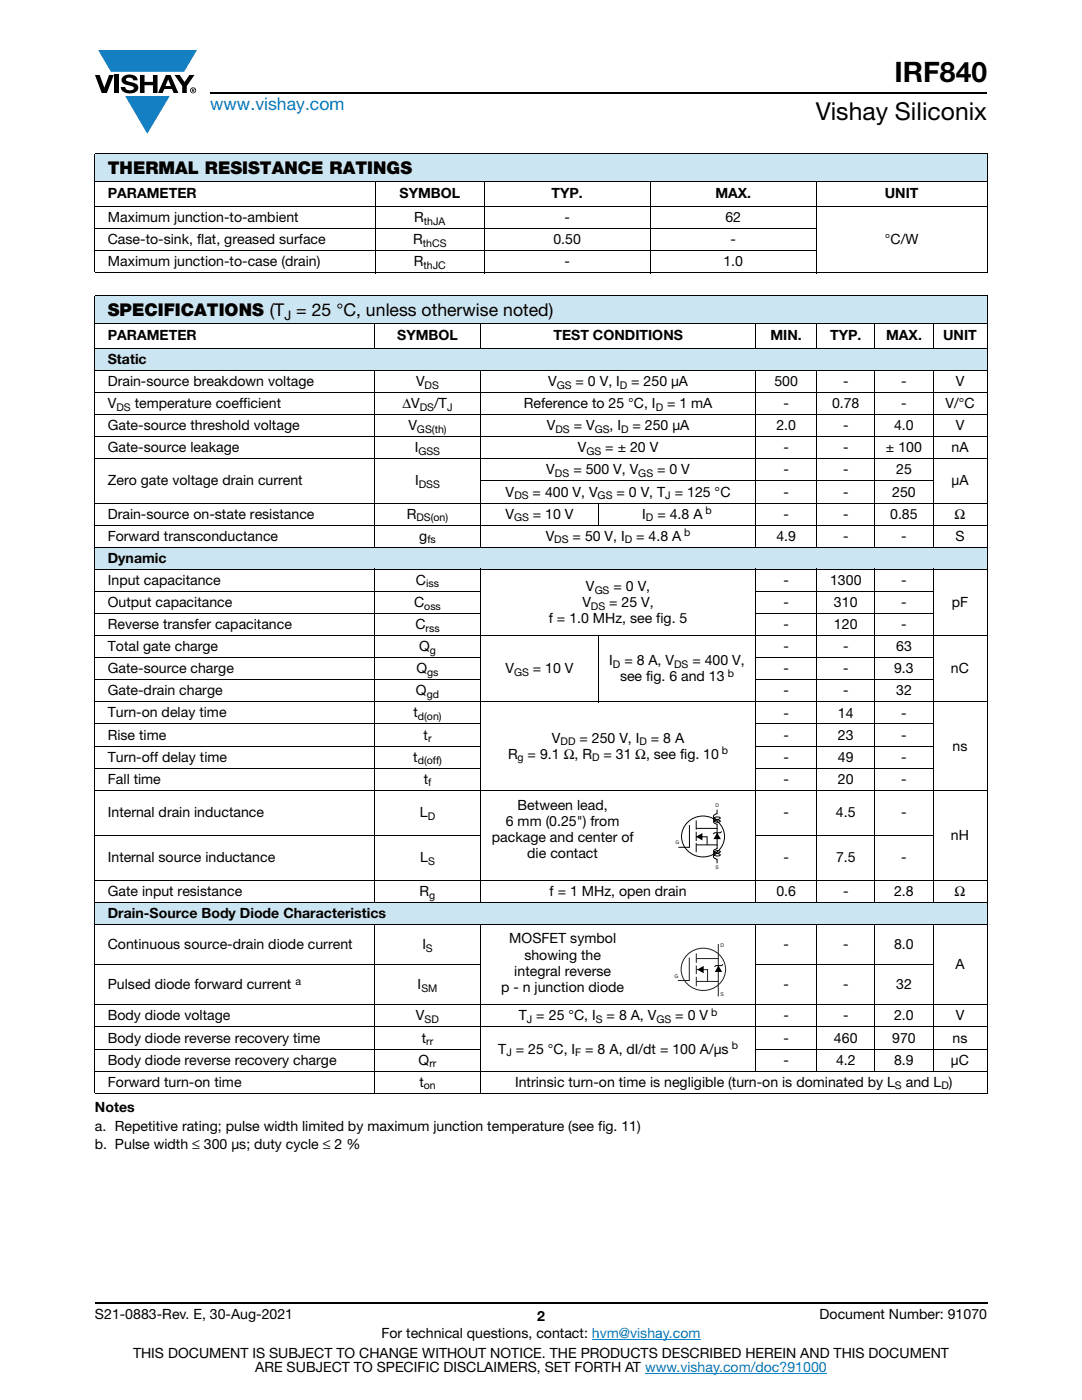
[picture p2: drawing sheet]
<svg xmlns="http://www.w3.org/2000/svg" width="216mm" height="279mm" viewBox="0 0 216 279" stroke-linecap="round" stroke-linejoin="round" font-family="sans-serif">
<defs><g id="words">
<text font-size="5.6" x="178.5" y="16.4">IRF840</text>
<text font-size="4.9" x="162.8" y="24">Vishay Siliconix</text>
<text font-size="3.5" fill="#007ec4" x="42" y="21.9">www.vishay.com</text>
<g font-size="3.5">
<text x="21.5" y="34.8">THERMAL RESISTANCE RATINGS</text>
<text x="21.5" y="63.1">SPECIFICATIONS (T = 25 °C, unless otherwise noted)</text>
</g>
<g font-size="2.8">
<text x="21.5" y="39.6">PARAMETER</text>
<text x="79.7" y="39.6">SYMBOL</text>
<text x="110" y="39.6">TYP.</text>
<text x="142.7" y="39.6">MAX.</text>
<text x="176.6" y="39.6">UNIT</text>
<text x="21.5" y="44.3">Maximum junction-to-ambient</text>
<text x="82.7" y="44.3">R</text>
<text x="112.6" y="44.3">-</text>
<text x="144.8" y="44.3">62</text>
<text x="21.5" y="48.7">Case-to-sink, flat, greased surface</text>
<text x="21.5" y="53.1">Maximum junction-to-case (drain)</text>
<text x="82.4" y="48.7">R</text>
<text x="82.6" y="53.1">R</text>
<text x="110.4" y="48.7">0.50</text>
<text x="112.6" y="53.1">-</text>
<text x="144.4" y="53.1">1.0</text>
<text x="145.8" y="48.7">-</text>
<text x="176.6" y="48.7">°C/W</text>
<text x="21.5" y="67.9">PARAMETER</text>
<text x="79.3" y="67.9">SYMBOL</text>
<text x="110.4" y="67.9">TEST CONDITIONS</text>
<text x="153.7" y="67.9">MIN.</text>
<text x="165.6" y="67.9">TYP.</text>
<text x="176.8" y="67.9">MAX.</text>
<text x="188.2" y="67.9">UNIT</text>
<text x="21.5" y="72.6">Static</text>
<text x="21.5" y="77">Drain-source breakdown voltage</text>
<text x="83" y="77">V</text>
<text x="109.3" y="77">V</text>
<text x="114.8" y="77">= 0 V, I</text>
<text x="126" y="77">= 250 μA</text>
<text x="154.5" y="77">500</text>
<text x="168.2" y="77">-</text>
<text x="179.8" y="77">-</text>
<text x="190.7" y="77">V</text>
<text x="21.5" y="81.4">V</text>
<text x="26.9" y="81.4">temperature coefficient</text>
<text x="80.3" y="81.4">ΔV</text>
<text x="86.6" y="81.4">/T</text>
<text x="104.5" y="81.4">Reference to 25 °C, I</text>
<text x="133.1" y="81.4">= 1 mA</text>
<text x="156.3" y="81.4">-</text>
<text x="166" y="81.4">0.78</text>
<text x="179.8" y="81.4">-</text>
<text x="188.6" y="81.4">V/°C</text>
<text x="21.5" y="85.9">Gate-source threshold voltage</text>
<text x="81.5" y="85.9">V</text>
<text x="109.1" y="85.9">V</text>
<text x="114.5" y="85.9">= V</text>
<text x="121.6" y="85.9">, I</text>
<text x="126.2" y="85.9">= 250 μA</text>
<text x="154.9" y="85.9">2.0</text>
<text x="168.2" y="85.9">-</text>
<text x="178.4" y="85.9">4.0</text>
<text x="190.7" y="85.9">V</text>
<text x="21.5" y="90.3">Gate-source leakage</text>
<text x="82.8" y="90.3">I</text>
<text x="109" y="94.7">V</text>
<text x="114.4" y="94.7">= 500 V, V</text>
<text x="115.3" y="90.3">V</text>
<text x="120.8" y="90.3">= ± 20 V</text>
<text x="131.1" y="94.7">= 0 V</text>
<text x="156.3" y="90.3">-</text>
<text x="156.3" y="94.7">-</text>
<text x="168.2" y="90.3">-</text>
<text x="168.2" y="94.7">-</text>
<text x="176.8" y="90.3">± 100</text>
<text x="178.8" y="94.7">25</text>
<text x="189.9" y="90.3">nA</text>
<text x="21.5" y="96.9">Zero gate voltage drain current</text>
<text x="82.8" y="96.9">I</text>
<text x="100.9" y="99.1">V</text>
<text x="106.3" y="99.1">= 400 V, V</text>
<text x="123" y="99.1">= 0 V, T = 125 °C</text>
<text x="156.3" y="99.1">-</text>
<text x="168.2" y="99.1">-</text>
<text x="178" y="99.1">250</text>
<text x="189.9" y="96.9">μA</text>
<text x="21.5" y="107.9">Forward transconductance</text>
<text x="21.5" y="103.5">Drain-source on-state resistance</text>
<text x="81.2" y="103.5">R</text>
<text x="83.7" y="107.9">g</text>
<text x="100.8" y="103.5">V</text>
<text x="106.3" y="103.5">= 10 V</text>
<text x="108.9" y="107.9">V</text>
<text x="114.3" y="107.9">= 50 V, I</text>
<text x="126.9" y="107.9">= 4.8 A</text>
<text x="128.2" y="103.5">I</text>
<text x="131.2" y="103.5">= 4.8 A</text>
<text x="154.9" y="107.9">4.9</text>
<text x="156.3" y="103.5">-</text>
<text x="168.2" y="107.9">-</text>
<text x="168.2" y="103.5">-</text>
<text x="177.6" y="103.5">0.85</text>
<text x="179.8" y="107.9">-</text>
<text x="190.5" y="103.5">Ω</text>
<text x="190.6" y="107.9">S</text>
<text x="21.5" y="112.3">Dynamic</text>
<text x="21.5" y="116.7">Input capacitance</text>
<text x="83" y="116.7">C</text>
<text x="116.9" y="118">V</text>
<text x="122.4" y="118">= 0 V,</text>
<text x="156.3" y="116.7">-</text>
<text x="165.6" y="116.7">1300</text>
<text x="179.8" y="116.7">-</text>
<text x="21.5" y="121.1">Output capacitance</text>
<text x="21.5" y="125.6">Reverse transfer capacitance</text>
<text x="82.6" y="121.1">C</text>
<text x="82.9" y="125.6">C</text>
<text x="109.5" y="124.3">f = 1.0 MHz, see fig. 5</text>
<text x="116.2" y="121.1">V</text>
<text x="121.6" y="121.1">= 25 V,</text>
<text x="156.3" y="125.6">-</text>
<text x="156.3" y="121.1">-</text>
<text x="166.4" y="125.6">120</text>
<text x="166.4" y="121.1">310</text>
<text x="179.8" y="125.6">-</text>
<text x="179.8" y="121.1">-</text>
<text x="189.9" y="121.1">pF</text>
<text x="21.5" y="130">Total gate charge</text>
<text x="83.6" y="130">Q</text>
<text x="156.3" y="130">-</text>
<text x="168.2" y="130">-</text>
<text x="178.8" y="130">63</text>
<text x="21.5" y="134.4">Gate-source charge</text>
<text x="83.1" y="134.4">Q</text>
<text x="100.8" y="134.4">V</text>
<text x="106.3" y="134.4">= 10 V</text>
<text x="121.6" y="132.8">I</text>
<text x="123.7" y="136">see fig. 6 and 13</text>
<text x="124.6" y="132.8">= 8 A, V</text>
<text x="138.2" y="132.8">= 400 V,</text>
<text x="156.3" y="134.4">-</text>
<text x="168.2" y="134.4">-</text>
<text x="178.4" y="134.4">9.3</text>
<text x="189.8" y="134.4">nC</text>
<text x="21.5" y="138.8">Gate-drain charge</text>
<text x="21.5" y="143.2">Turn-on delay time</text>
<text x="82.5" y="143.2">t</text>
<text x="83" y="138.8">Q</text>
<text x="156.3" y="143.2">-</text>
<text x="156.3" y="138.8">-</text>
<text x="167.2" y="143.2">14</text>
<text x="168.2" y="138.8">-</text>
<text x="178.8" y="138.8">32</text>
<text x="179.8" y="143.2">-</text>
<text x="21.5" y="147.6">Rise time</text>
<text x="84.5" y="147.6">t</text>
<text x="110.1" y="148.2">V</text>
<text x="115.6" y="148.2">= 250 V, I</text>
<text x="129.9" y="148.2">= 8 A</text>
<text x="156.3" y="147.6">-</text>
<text x="167.2" y="147.6">23</text>
<text x="179.8" y="147.6">-</text>
<text x="190.1" y="149.8">ns</text>
<text x="21.5" y="152">Turn-off delay time</text>
<text x="82.5" y="152">t</text>
<text x="101.4" y="151.4">R</text>
<text x="105.3" y="151.4">= 9.1 Ω, R</text>
<text x="120.4" y="151.4">= 31 Ω, see fig. 10</text>
<text x="156.3" y="152">-</text>
<text x="167.2" y="152">49</text>
<text x="179.8" y="152">-</text>
<text x="21.5" y="156.4">Fall time</text>
<text x="84.6" y="156.4">t</text>
<text x="103.3" y="161.6">Between lead,</text>
<text x="156.3" y="156.4">-</text>
<text x="167.2" y="156.4">20</text>
<text x="179.8" y="156.4">-</text>
<text x="21.5" y="163.1">Internal drain inductance</text>
<text x="83.8" y="163.1">L</text>
<text x="98.1" y="168">package and center of</text>
<text x="100.9" y="164.8">6 mm (0.25&quot;) from</text>
<text x="156.3" y="163.1">-</text>
<text x="166.8" y="163.1">4.5</text>
<text x="179.8" y="163.1">-</text>
<text x="189.8" y="167.6">nH</text>
<text x="21.5" y="172.1">Internal source inductance</text>
<text x="83.8" y="172.1">L</text>
<text x="105.2" y="171.2">die contact</text>
<text x="156.3" y="172.1">-</text>
<text x="166.8" y="172.1">7.5</text>
<text x="179.8" y="172.1">-</text>
<text x="21.5" y="178.8">Gate input resistance</text>
<text x="83.7" y="178.8">R</text>
<text x="109.7" y="178.8">f = 1 MHz, open drain</text>
<text x="154.9" y="178.8">0.6</text>
<text x="168.2" y="178.8">-</text>
<text x="178.4" y="178.8">2.8</text>
<text x="190.5" y="178.8">Ω</text>
<text x="21.5" y="183.2">Drain-Source Body Diode Characteristics</text>
<text x="21.5" y="189.4">Continuous source-drain diode current</text>
<text x="84.3" y="189.4">I</text>
<text x="101.6" y="188.1">MOSFET symbol</text>
<text x="104.6" y="191.6">showing the</text>
<text x="156.3" y="189.4">-</text>
<text x="168.2" y="189.4">-</text>
<text x="178.4" y="189.4">8.0</text>
<text x="21.5" y="197.4">Pulsed diode forward current</text>
<text x="83.3" y="197.4">I</text>
<text x="100" y="198">p - n junction diode</text>
<text x="102.6" y="194.8">integral reverse</text>
<text x="156.3" y="197.4">-</text>
<text x="168.2" y="197.4">-</text>
<text x="178.8" y="197.4">32</text>
<text x="190.6" y="193.4">A</text>
<text x="21.5" y="203.6">Body diode voltage</text>
<text x="83" y="203.6">V</text>
<text x="103.5" y="203.6">T = 25 °C, I</text>
<text x="121.1" y="203.6">= 8 A, V</text>
<text x="134.7" y="203.6">= 0 V</text>
<text x="156.3" y="203.6">-</text>
<text x="168.2" y="203.6">-</text>
<text x="178.4" y="203.6">2.0</text>
<text x="190.7" y="203.6">V</text>
<text x="21.5" y="208.1">Body diode reverse recovery time</text>
<text x="84.2" y="208.1">t</text>
<text x="156.3" y="208.1">-</text>
<text x="166.4" y="208.1">460</text>
<text x="178" y="208.1">970</text>
<text x="190.1" y="208.1">ns</text>
<text x="21.5" y="212.5">Body diode reverse recovery charge</text>
<text x="83.5" y="212.5">Q</text>
<text x="99.4" y="210.3">T = 25 °C, I</text>
<text x="116.8" y="210.3">= 8 A, dI/dt = 100 A/μs</text>
<text x="156.3" y="212.5">-</text>
<text x="166.8" y="212.5">4.2</text>
<text x="178.4" y="212.5">8.9</text>
<text x="189.8" y="212.5">μC</text>
<text x="18.9" y="221.8">Notes</text>
<text x="21.5" y="216.9">Forward turn-on time</text>
<text x="83.7" y="216.9">t</text>
<text x="102.8" y="216.9">Intrinsic turn-on time is negligible (turn-on is dominated by L</text>
<text x="180.7" y="216.9">and L )</text>
<text x="18.9" y="225.7">a. Repetitive rating; pulse width limited by maximum junction temperature (see fig. 11)</text>
<text x="18.9" y="229.2">b. Pulse width ≤ 300 μs; duty cycle ≤ 2 %</text>
<text x="18.9" y="263.3">S21-0883-Rev. E, 30-Aug-2021</text>
<text x="107.2" y="263.6">2</text>
<text x="163.6" y="263.3">Document Number: 91070</text>
<text x="76.1" y="267.1">For technical questions, contact: hvm@vishay.com</text>
<text x="26.5" y="271">THIS DOCUMENT IS SUBJECT TO CHANGE WITHOUT NOTICE. THE PRODUCTS DESCRIBED HEREIN AND THIS DOCUMENT</text>
<text x="50.9" y="273.8">ARE SUBJECT TO SPECIFIC DISCLAIMERS, SET FORTH AT www.vishay.com/doc?91000</text>
</g>
<text font-size="2.6" x="56.8" y="63.8">J</text>
<g font-size="2.1">
<text x="84.6" y="44.8">thJA</text>
<text x="84.4" y="49.2">thCS</text>
<text x="84.5" y="53.6">thJC</text>
<text x="84.7" y="77.6">DS</text>
<text x="111.1" y="77.6">GS</text>
<text x="123.7" y="77.6">D</text>
<text x="23.2" y="82">DS</text>
<text x="83.8" y="82">DS</text>
<text x="89.2" y="82">J</text>
<text x="130.8" y="82">D</text>
<text x="83.2" y="86.4">GS(th)</text>
<text x="110.8" y="86.4">DS</text>
<text x="118.7" y="86.4">GS</text>
<text x="124" y="86.4">D</text>
<text x="83.5" y="90.8">GSS</text>
<text x="110.7" y="95.2">DS</text>
<text x="117" y="90.8">GS</text>
<text x="127.4" y="95.2">GS</text>
<text x="83.6" y="97.4">DSS</text>
<text x="102.6" y="99.6">DS</text>
<text x="119.3" y="99.6">GS</text>
<text x="132.8" y="99.6">J</text>
<text x="83.1" y="104">DS(on)</text>
<text x="102.6" y="104">GS</text>
<text x="128.9" y="104">D</text>
<text x="136.5" y="107.1">b</text>
<text x="140.8" y="102.7">b</text>
<text x="85.3" y="108.4">fs</text>
<text x="110.6" y="108.4">DS</text>
<text x="124.7" y="108.4">D</text>
<text x="85" y="117.2">iss</text>
<text x="118.7" y="118.5">GS</text>
<text x="84.7" y="121.6">oss</text>
<text x="117.9" y="121.6">DS</text>
<text x="84.9" y="126.1">rss</text>
<text x="85.8" y="130.5">g</text>
<text x="85.2" y="134.9">gs</text>
<text x="102.6" y="134.9">GS</text>
<text x="122.3" y="133.3">D</text>
<text x="134.5" y="133.3">DS</text>
<text x="145.2" y="135.1">b</text>
<text x="83.4" y="143.7">d(on)</text>
<text x="85.2" y="139.3">gd</text>
<text x="85.4" y="148.1">r</text>
<text x="111.9" y="148.7">DD</text>
<text x="127.6" y="148.7">D</text>
<text x="83.4" y="152.5">d(off)</text>
<text x="103.3" y="151.9">g</text>
<text x="118.1" y="151.9">D</text>
<text x="144.1" y="150.6">b</text>
<text x="85.4" y="156.9">f</text>
<text x="85.3" y="163.6">D</text>
<text x="85.4" y="172.6">S</text>
<text x="85.7" y="179.3">g</text>
<text x="85" y="189.9">S</text>
<text x="58.9" y="196.6">a</text>
<text x="84.1" y="198">SM</text>
<text x="141.9" y="202.8">b</text>
<text x="84.7" y="204.2">SD</text>
<text x="85" y="208.6">rr</text>
<text x="105.2" y="204.2">J</text>
<text x="118.9" y="204.2">S</text>
<text x="131" y="204.2">GS</text>
<text x="146" y="209.4">b</text>
<text x="85.7" y="213">rr</text>
<text x="101" y="210.8">J</text>
<text x="114.8" y="210.8">F</text>
<text x="84.6" y="217.4">on</text>
<text x="178.6" y="217.4">S</text>
<text x="187.9" y="217.4">D</text>
</g>
<g font-size="1" fill="#211e1e">
<text x="142.8" y="161.1">D</text>
<text x="134.8" y="168.5">G</text>
<text x="142.8" y="173.5">S</text>
<text x="143.8" y="189">D</text>
<text x="134.6" y="195.2">G</text>
<text x="143.7" y="198.9">S</text>
</g>
</g></defs>
<g fill="#147fc3">
<path d="M19.6 10h19.7l-2.6 4.3h-1.1h-13.5z"/>
<path d="M25 19.2h8.9l-4.5 7.5z"/>
</g>
<g fill="#000">
<path d="M18.9 15h1l.9 2.5 1-2.5h.9l-1.4 3.6h-1zM22.9 15h.9v3.6h-.9zM24.6 15.3a2.1 2.1 0 0 1 2.8 .3l.1 .4h-.9a.79 .79 0 0 0-.7-.5 .79 .79 0 0 0-.8 .4l.3 .3 1 .2a1.08 1.08 0 0 1 1.2 1 1.08 1.08 0 0 1-1.1 1.2 1.73 1.73 0 0 1-2.4-1.2h.9a.96 .96 0 0 0 .8 .6 .96 .96 0 0 0 .9-.4 1.31 1.31 0 0 0-1.2-.6 1.03 1.03 0 0 1-1.1-.6 1.03 1.03 0 0 1 .2-1.1zM27.9 15h.9v1.3h1.7v-1.3h.9v3.6h-.9v-1.6h-1.7v1.6h-.9zM34.8 15h1.1l.9 1.4 1-1.4h1l-1.5 2.2v1.4h-.9v-1.4z"/>
<path d="M33.6 15.9l.5 1.3h-1.1zM33.1 15l-1.6 3.6h1l.3-.8h1.5l.3 .8h1l-1.6-3.6z"/>
<path d="M38.4 17.8h.2v.2h-.2zM38.3 17.7v.7h.1v-.3l.4 .3-.2-.3 .2-.2-.1-.2z"/>
<path d="M38.1 18a.46 .46 0 0 1 .9 0 .46 .46 0 0 1-.9 0zM37.9 18a.6 .6 0 0 0 1.2 0 .6 .6 0 0 0-1.2 0z"/>
</g>
<path d="M42 18.6h155M18.9 260h178.1" fill="none" stroke="#000" stroke-width=".36"/>
<path d="M118.1 267.3h21.7M128.7 274h36.3" fill="none" stroke="#007ec4" stroke-width=".2"/>
<path d="M18.9 30.7h178.1v5.5h-178.1z" fill="#cce5f3"/>
<path d="M18.9 30.7h178.1M18.9 36.2h178.1M18.9 30.8v23.5M75 36.1v18.4M96.6 36.1v18.4M129.8 36.1v18.4M162.9 36.1v18.4M197 30.8v23.5M18.9 41.2h178.1M18.9 45.6h144.1M18.9 50h144.1M18.9 54.4h178.1" fill="none" stroke="#000" stroke-width=".2"/>
<g fill="#cce5f3">
<path d="M18.9 59h178.1v5.5h-178.1z"/>
<path d="M18.9 69.5h178.1v4.4h-178.1z"/>
<path d="M18.9 109.2h178.1v4.4h-178.1z"/>
<path d="M18.9 180.1h178.1v4.4h-178.1z"/>
</g>
<g fill="none" stroke="#000" stroke-width=".2">
<path d="M18.9 59h178.1M18.9 59.1v159M197 59.1v159M18.9 64.5h178.1M18.9 69.5h178.1M18.9 73.9h178.1M18.9 78.3h178.1M74.7 64.4v5.2M74.7 73.8v35.5M95.9 64.4v5.2M95.9 73.8v35.5M150.8 64.4v5.2"/>
<path d="M150.8 73.8v35.5M163 64.4v5.2M163 73.8v35.5M174.6 64.4v5.2M174.6 73.8v35.5M186.2 64.4v5.2M186.2 73.8v35.5M18.9 82.7h178.1M18.9 87.2h178.1M18.9 91.6h178.1M95.8 96h90.5M18.9 100.4h178.1"/>
<path d="M18.9 104.8h178.1M18.9 109.2h178.1M18.9 113.6h178.1M18.9 118h77.1M74.7 113.5v66.7M95.9 113.5v66.7M119.4 100.3v4.6M150.7 118h35.6M150.8 113.5v66.7M163 113.5v66.7M174.6 113.5v66.7M186.2 113.5v66.7"/>
<path d="M18.9 122.4h77.1M18.9 126.9h178.1M18.9 131.3h77.1M18.9 135.7h77.1M119.4 126.8v13.4M150.7 122.4h35.6M150.7 131.3h35.6M150.7 135.7h35.6M18.9 140.1h178.1M18.9 144.5h77.1M18.9 148.9h77.1M18.9 153.3h77.1"/>
<path d="M18.9 157.7h178.1M150.7 144.5h35.6M150.7 148.9h35.6M150.7 153.3h35.6M18.9 166.7h77.1M18.9 175.7h178.1M137 164.3a4.3 4.3 0 0 1 5.3-1 4.3 4.3 0 0 1 2 5.1 4.3 4.3 0 0 1-5.1 2.5 4.3 4.3 0 0 1-3.1-4.7l.2-.7zM137.6 164.7v4.4h-2.2M138.9 168.6h4.3M138.9 167h2.2v1.6M138.9 163.7v1.9M138.9 166v1.9"/>
<path d="M138.9 168.2v1.9M138.9 165.3h4.3M143.1 161.6v.8a.58 .58 0 0 0-.7 .6 .58 .58 0 0 0 .7 .5l.6-.2a.73 .73 0 0 0-.8-.3 .73 .73 0 0 0-.5 .7 .88 .88 0 0 0 1.3 .2 .85 .85 0 0 0-1.3 .2l.7 .4v4.9l-.7 .4a.82 .82 0 0 0 1.3 .2 .76 .76 0 0 0-.8-.2 .76 .76 0 0 0-.5 .7l.7 .3 .6-.2a.72 .72 0 0 0-.8-.2 .72 .72 0 0 0-.5 .7l.7 .4v.8M144 165.9l-.3 .3h-1.1l-.3 .3M150.7 166.7h35.6M18.9 180.1h178.1M18.9 184.5h178.1M18.9 192.5h77.1M74.7 184.4v33.9M95.9 184.4v33.9M144.3 192.4l-.3 .3h-1.2l-.2 .3M150.7 192.5h35.6"/>
<path d="M150.8 184.4v29.4M163 184.4v29.4M174.6 184.4v29.4M186.2 184.4v29.4M18.9 200.5h178.1M18.9 205h178.1M18.9 209.4h77.1M18.9 213.8h178.1M18.9 218.2h178.1M150.7 209.4h46.3"/>
</g>
<path d="M138.9 167l1.3-.8v1.5zM143.1 166.2l.7 1.3h-1.4zM139.1 193.5l1.3-.7v1.4zM143.4 192.7l.7 1.3h-1.5z" fill="#000"/>
<path d="M137 190.7a4.4 4.4 0 0 1 5.4-1 4.4 4.4 0 0 1 2.1 5.2 4.4 4.4 0 0 1-5.2 2.6 4.4 4.4 0 0 1-3.3-4.8l.2-.7zM137.5 191.1v4.6h-2.2M138.9 193.5h2.3v2.4M138.9 195.9h4.4M138.9 190.3v1.9M138.9 192.7v1.7M138.9 194.9v1.9M143.3 191.3v7.6M143.3 188.4v2.9h-4.4" fill="none" stroke="#211e1e" stroke-width=".2"/>
<use href="#words"/>
</svg>
